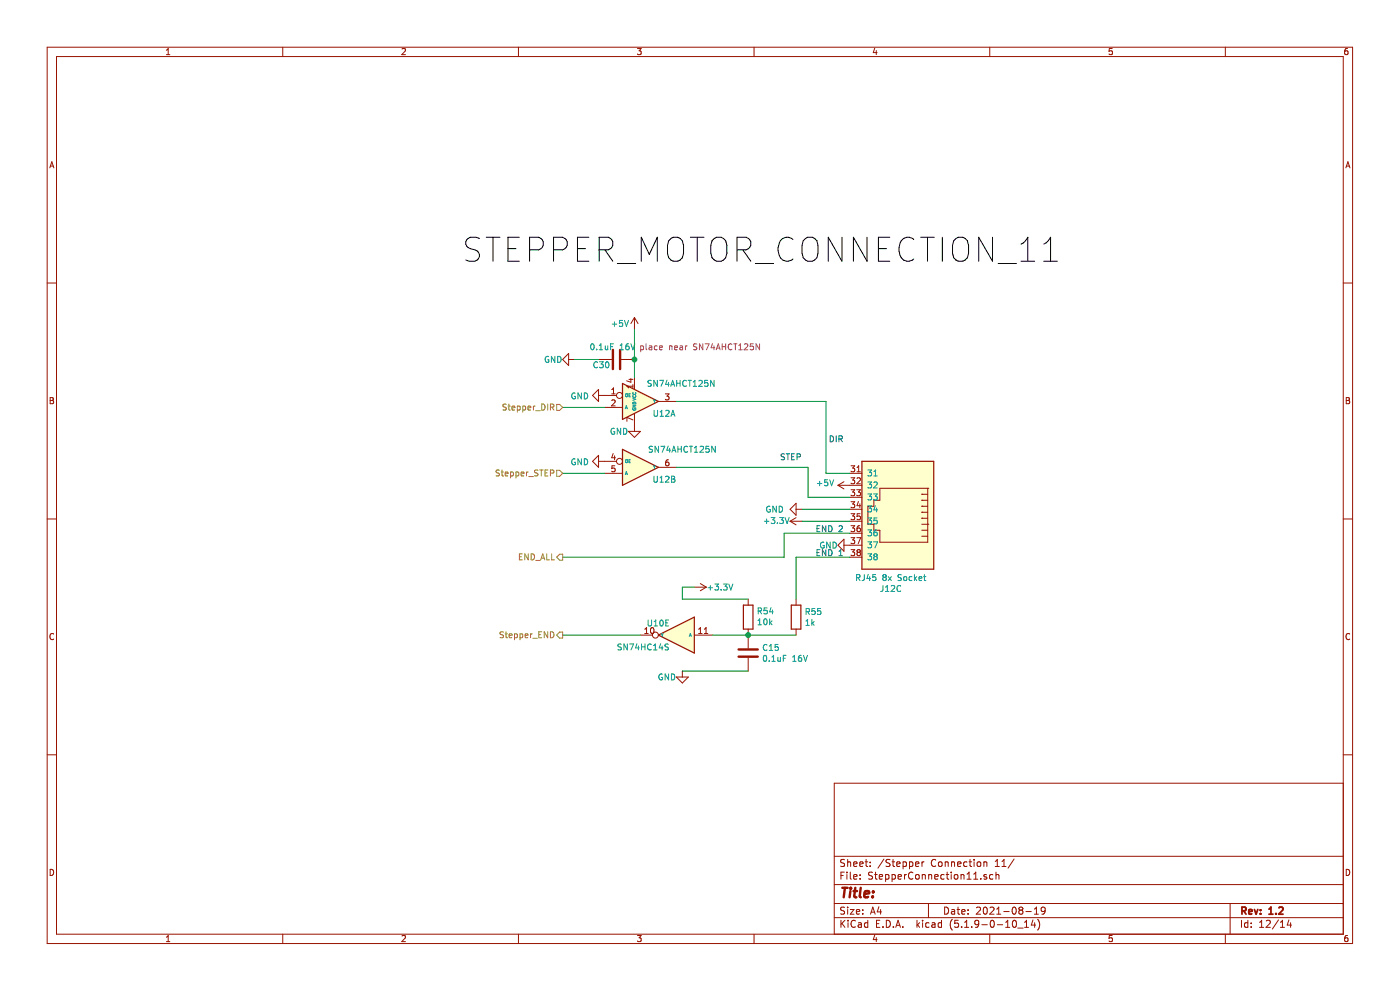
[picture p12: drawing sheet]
<svg xmlns="http://www.w3.org/2000/svg" width="420mm" height="297mm" viewBox="0 0 420 297" stroke-linecap="round" stroke-linejoin="round" font-family="sans-serif">
<path d="M0 0h419.9v296.9h-419.9z" fill-rule="evenodd" fill="#fff" stroke="#fff" stroke-width=".3"/>
<g fill="none" stroke="#981200" stroke-width=".3">
<path d="M14.1 14.1h391.7v268.7h-391.7zM17 17h386v263h-386zM49.9 16.4h1.1M49.9 15l.6-.5v1.9M84.8 14.1v2.9M120.6 14.7l.7-.2 .3 .5-1.1 1.4h1.1M155.5 14.1v2.9M191.2 14.5h1.1l-.6 .7 .6 .2v.8l-.3 .2-.8-.2M226.2 14.1v2.9M262.4 14.4l-.4 1.4h1.1M262.9 15.2v1.2M296.9 14.1v2.9"/>
<path d="M333.7 14.5h-.9l-.1 .9 .9-.1 .1 .9-.3 .2-.7-.2M367.6 14.1v2.9M404.3 14.5l-.6 .1-.2 .4-.1 1 .3 .4 .6-.2v-.9l-.6-.1-.3 .4M14.9 50.3l.7-1.8 .6 1.8M15.1 49.8h.9M403.8 50.3l.6-1.8 .6 1.8M403.9 49.8h.9M14.1 84.8h2.9M190.3 95.2l-1 1.8M190.3 95.2v3.6M190.3 95.2l1.1 1.8M403 84.8h2.8"/>
<path d="M15 119.2h.7l.3 .3-.3 .5 .4 .4-.3 .6h-.8zM170.6 107.7h1.8M170.6 105.9v3.6l-1.8-1.8zM177.8 118.5l1.8-1.8v3.6zM179.6 107.7h3.9M179.6 118.5h5.4M183.5 118h1.1M183.5 116.8l.6-.6v1.8M186.4 107.7h3.9M188.7 113.7h1.2M189.3 113.4v1.2l-1.3-.5M189.9 115.2v1.1"/>
<path d="M189.9 115.7h-1.8l.5 .6M190.3 113.1v3.6M199.6 118h1.1l-.6 .7 .5 .2 .1 .6-.3 .3-.8-.1M403.9 119.2h.6l.3 .3-.3 .5 .4 .4-.3 .6h-.7zM15 120h.7M179.6 138.3h5.4M179.6 136.5v3.6l-1.8-1.8zM181.4 122.1h5.3M183.5 120l.7-.2 .4 .5-1.2 1.3h1.2M183.9 135.9l-.4 1.3h1.1M184.4 136.6v1.2M184.4 139.6h-.8l-.1 .9 .7-.2 .4 .3v.5l-.4 .3-.7-.2"/>
<path d="M188.5 129.3h3.6l-1.8 1.8zM189.9 125.8l-1.8-.7v1.2M190.3 123.9v5.4M197.5 120.3h5.4M200.5 137.8h-.3a1.12 1.12 0 0 0-.2 1.8l.5-.1 .2-.7-.3-.3h-.4l-.3 .3M255.3 139.6h1.1l-.6 .7 .5 .2v.7l-.2 .2-.8-.2M403.9 120h.6M14.1 155.5h2.9M181.4 141.9h5.3M197.5 140.1h5.4M237 156.2h3.6M237 156.2l1.8 1.1"/>
<path d="M238.8 152.6h1.8M238.8 155.1l-1.8 1.1M238.8 150.8v3.6l-1.8-1.8zM251.4 145.4h7.2M251.4 145.4l1.8 1.1M253.2 144.4l-1.8 1M255 141.9h3.6M255 149h3.6M255 152.6h3.6M255 156.2h3.6M255 159.8h3.6M255.3 143.2h1.1l-.6 .7 .5 .1v.8l-.2 .2-.8-.2"/>
<path d="M255.3 146.8h1.1l-.6 .7 .5 .1v.8l-.2 .2-.8-.2M255.3 150.4h1.1l-.6 .6 .5 .2v.8l-.2 .2-.8-.2M255.3 154h1.1l-.6 .6 .5 .2v.8l-.2 .2-.8-.2M255.3 157.5h1.1l-.6 .7 .5 .2v.8l-.2 .1-.8-.1M257 146.8h1.1l-.6 .7 .5 .1 .1 .6-.3 .4-.8-.2M257.1 141.4h1M257.1 140.1l.5-.5v1.8M257.1 143.4l.7-.2 .3 .5-1.1 1.3h1.1M257.5 150.3l-.4 1.3h1.1M258 151v1.2M258 157.5l-.6 .2-.3 .6 .1 .9 .8 .1 .1-.3-.1-.7-.5-.1-.4 .4M258 154h-.8l-.1 .8 .7-.2 .3 .4v.4l-.3 .4-.7-.2"/>
<path d="M264 146.3h14.3v16.2h-14.3v-3.6h-1.8v-1.8h-1.8v-5.4h1.8v-1.8h1.8zM276.5 148.1h.1M276.5 149.9h.1M276.5 151.7h.1M276.5 153.5h.1M276.5 155.3h.1M276.5 158.9h1.8M276.5 148.1h1.8M276.5 149.9h1.8M276.5 151.7h1.8M276.5 153.5h1.8M276.5 155.3h1.8"/>
<path d="M276.5 157.1h1.8M278.3 157.1h.1M278.3 146.3h.1M403 155.5h2.8M208.3 176h3.6M210.1 174.9l1.8 1.1M211.9 176l-1.8 1M224.5 179.6v1.8M238.8 179.6v1.8M253.2 163.4h5.4M253.2 161.6v3.6l-1.8-1.8zM255 167h3.6"/>
<path d="M255.3 161.1h1.1l-.6 .7 .5 .2v.8l-.2 .1-.8-.1M255.3 164.7h1.1l-.6 .7 .5 .2v.7l-.2 .2-.8-.2M257 161.1h1.2l-.7 1.8M257.5 165.5l-.4-.3 .4-.5h.3l.3 .4-.3 .4M257.5 165.5l-.4 .3 .1 .5 .3 .2h.5l.1-.3v-.4l-.3-.3M257.5 165.5h.3M276.5 160.7h1.8M16.1 190a.82 .82 0 0 0-1.1 .8 .82 .82 0 0 0 1.1 .7M192.1 190.3h3.6M193.4 189.9h1.1M193.4 188.6l.6-.5v1.8M195.3 188.3l.3-.2a.95 .95 0 0 1 .6 .9 .95 .95 0 0 1-.6 .9l-.5-.7z"/>
<path d="M208.3 190.3h5.4M209.6 189.9h1M209.6 188.6l.5-.5v1.8M211.3 189.9h1.1M211.3 188.6l.5-.5v1.8M224.5 188.5v5.8M224.5 197.2v3.9M238.8 188.5v1.8M404.9 190a.82 .82 0 0 0-1.1 .8 .82 .82 0 0 0 1.1 .7M202.9 202.9h3.6l-1.8 1.8zM204.7 201.1v1.8M14.1 226.2h2.9"/>
<path d="M403 234.7h-152.7v45.3M403 226.2h2.8M250.3 256.6h152.7M253.4 257.7l-.8-.1-.4 .4 .2 .5 .9 .4v.6l-.3 .2-.8-.1M254.3 257.6v2.1M254.3 258.5l.3-.2 .5 .1 .1 1.3M256.1 259l1-.2-.1-.4-.6-.1-.3 .3 .1 1h.8M257.9 259l1-.2-.1-.4-.6-.1-.3 .3 .1 1h.8M259.5 258.3h.8M259.8 257.6v1.8l.5 .3M261 259.5v.2M261 258.4v.2"/>
<path d="M265.2 257.5l-1.8 2.7M267 257.7l-.8-.1-.4 .4 .1 .4 1 .5v.6l-.3 .2-.8-.1M267.6 258.3h.8M267.9 257.6v1.8l.5 .3M269 259l1-.2-.1-.4-.6-.1-.3 .3 .1 1h.8M270.9 258.4l.6-.1 .4 .4v.8l-.4 .2-.6-.1M270.9 258.3v2.1M272.9 258.4l.6-.1 .4 .4-.1 .8-.3 .2-.6-.1M272.9 258.3v2.1M274.7 259l1-.2-.1-.4-.6-.1-.3 .3 .1 1h.8M276.6 258.3v1.4M277.2 258.3l-.6 .4"/>
<path d="M280.7 257.8a1 1 0 0 0-1.4 .7 1 1 0 0 0 1 1.2l.4-.2M281.6 258.5l.4-.2 .5 .2 .1 .8-.1 .3-.5 .1-.4-.2zM283.6 258.5l.3-.2 .5 .1 .1 1.3M283.6 258.3v1.4M285.5 258.5l.3-.2 .5 .1 .1 1.3M285.5 258.3v1.4M287.3 259l1-.2-.1-.4-.6-.1-.3 .3 .1 1h.8M290.1 258.4l-.6-.1-.4 .4 .1 .8 .3 .2 .6-.1M290.7 258.3h.8M291 257.6v1.8l.5 .3M292.2 257.6v.2M292.2 258.3v1.4"/>
<path d="M293.2 258.5l.4-.2 .6 .2v1l-.4 .2-.6-.2zM295.2 258.5l.3-.2 .5 .1 .1 1.3M295.2 258.3v1.4M298.6 259.7h1.2M298.6 258.2l.6-.6v2.1M300.6 259.7h1.2M300.6 258.2l.6-.6v2.1M304.2 257.5l-1.8 2.7M15 260.5a.93 .93 0 0 1 1.1 1 .93 .93 0 0 1-1.1 .9zM84.8 280v2.8M155.5 280v2.8M226.2 280v2.8"/>
<path d="M250.3 275h152.7M250.3 270.8h152.7M250.3 265.1h152.7M252.3 262.4h.7M252.3 275.8v2.1M252.6 276.7l.9 1.2M253.3 261.4h-1v2.1M253.4 272l-.8-.1-.4 .4 .2 .5 .9 .4v.6l-.3 .2-.8-.1M253.5 275.8l-1.2 1.2M254.1 261.4v.2M254.1 262.1v1.4M254.3 271.9v.2"/>
<path d="M254.3 272.6v1.4M254.4 275.8v.2M254.4 276.5v1.4M255.1 272.6h1.1l-1.1 1.4h1.1M255.1 261.4v1.8l.3 .3M256.1 262.8l1-.2-.1-.4-.6-.1-.3 .3 .1 1h.8M256.6 276a.84 .84 0 0 0-1.1 0 .84 .84 0 0 0-.2 1 .8 .8 0 0 0 .4 .8 .8 .8 0 0 0 .9-.1M256.9 273.3l1-.2-.1-.4-.6-.1-.3 .3 .1 1h.8M257.5 276.6h.8l.1 1.3M258 263.3v.2M258 262.2v.2M258.4 277l-.7 .1-.3 .3 .3 .5 .7-.1"/>
<path d="M258.8 273.8v.2M258.8 272.7v.2M260.3 276.6l-.6-.1-.4 .4 .1 .8 .3 .2 .6-.1M260.3 275.8v2.1M261.2 274l.6-2.1 .8 2.1M261.3 273.4h1.1M261.8 261.5l-.9-.1-.4 .4 .2 .4 1 .5v.6l-.4 .2-.8-.1M262.4 262.1h.8M262.7 261.4v1.8l.5 .3M263 276.8h.7M263.7 271.8l-.5 1.5h1.3M263.8 262.8l1-.2-.1-.4-.6-.1-.3 .3 .1 1h.8"/>
<path d="M264 275.8h-1v2.1h1M264.2 272.6v1.4M264.9 277.7v.2M265.7 262.2l.6-.1 .4 .4-.1 .8-.3 .2-.6-.1M265.7 262.1v2.1M265.9 275.8a1.07 1.07 0 0 1 1.2 1.1 1.07 1.07 0 0 1-1.2 1zM267.6 262.2l.6-.1 .4 .4-.1 .8-.3 .2-.6-.1M267.6 262.1v2.1M268 277.7v.2M268.7 277.9l.7-2.1 .7 2.1M268.9 277.3h1M269.4 262.8l1-.2-.1-.4-.6-.1-.3 .3 .1 1h.8"/>
<path d="M270.9 277.7v.2M271.4 262.1v1.4M271.9 262.1l-.5 .4M273.9 261.6a1 1 0 0 0-1.4 .7 1 1 0 0 0 1 1.2l.4-.2M274.8 262.3l.3-.2 .6 .2 .1 .8-.2 .3-.5 .1-.3-.2zM275.1 275.8v2.1M275.3 277.1l.6 .8M275.9 276.5l-.8 .8M276.7 262.3l.3-.2 .5 .1 .1 1.3M276.7 262.1v1.4M276.8 275.8v.2M276.8 276.5v1.4"/>
<path d="M278.5 270.8v4.2M278.6 262.3l.3-.2 .5 .1 .1 1.3M278.6 262.1v1.4M278.7 276.6l-.6-.1-.4 .4 .1 .8 .3 .2 .6-.1M279.6 276.6h.8l.1 1.3M280.4 262.8l1-.2-.1-.4-.6-.1-.3 .3 .1 1h.8M280.5 277l-1 .4 .3 .5 .7-.1M282.5 276.6l-.7-.1-.4 .4 .1 .8 .3 .2 .7-.1M282.5 275.8v2.1M283.2 262.2l-.6-.1-.4 .4 .1 .8 .3 .2 .6-.1M283.4 271.9a1.07 1.07 0 0 1 1.2 1 1.07 1.07 0 0 1-1.2 1.1zM283.9 262.1h.7"/>
<path d="M284.1 261.4v1.8l.5 .3M285.4 261.4v.2M285.4 262.1v1.4M285.5 272.7h.8l.1 1.3M285.7 275.5a2.42 2.42 0 0 0 0 3.3M286.4 262.3l.3-.2 .6 .2 .1 .8-.2 .3-.5 .1-.3-.2zM286.4 273.1l-.7 .1-.3 .3 .3 .5 .7-.1M287.1 272.6h.8M287.4 271.9v1.8l.5 .3M287.5 275.8h-1l-.1 1 1-.1 .2 .3-.1 .7-.3 .2-.8-.2M288.3 262.3l.3-.2 .5 .1 .1 1.3M288.3 262.1v1.4"/>
<path d="M288.5 277.7v.2M288.5 273.3l1-.2-.1-.4-.6-.1-.3 .3 .1 1h.8M289.4 277.9h1.2M289.4 276.4l.6-.6v2.1M290.1 263.5h1.2M290.1 262l.6-.6v2.1M290.4 273.8v.2M290.4 272.7v.2M291.5 277.7v.2M292.1 263.5h1.2M292.1 262l.6-.6v2.1M292.9 272.1l.9-.2 .4 .6-1.3 1.5h1.3"/>
<path d="M293.6 276.7l-.4 .4-.6-.1-.2-.3 .2-.8 .6-.1 .4 .4v1.2l-.6 .5h-.4M294.2 263.3v.2M294.6 277.1h1.6M295.2 272.1l.5-.2a1.21 1.21 0 0 1-.2 2.1l-.3-.2-.2-.6zM296 262.2l-.5-.1-.3 .3v.3l.8 .2v.5h-.8M296.9 280v2.8M297 272.1l.8-.2 .4 .6-1.3 1.5h1.3M297.4 275.9l.2-.1a1.13 1.13 0 0 1 .7 1.1 1.13 1.13 0 0 1-.7 1 1.41 1.41 0 0 1-.2-2zM297.9 262.2l-.6-.1-.4 .4 .1 .8 .3 .2 .6-.1M298.8 262.3l.3-.2 .5 .1 .1 1.3M298.8 261.4v2.1M299 274h1.2"/>
<path d="M299 272.5l.6-.6v2.1M299.2 277.1h1.6M301.1 273.2h1.6M301.7 276.4l.6-.6v2.1M301.7 277.9h1.2M303.9 276l.3-.2a1.13 1.13 0 0 1 .8 1.1 1.13 1.13 0 0 1-.8 1l-.5-.8zM304 272l.1-.1a1.13 1.13 0 0 1 .8 1 1.13 1.13 0 0 1-.8 1.1 1.37 1.37 0 0 1-.1-2zM305.3 278.1h1.6M306.1 272.8l-.4-.4 .4-.5 .6 .1 .2 .3-.4 .5M306.1 272.8l-.4 .4 .1 .6 .3 .2h.4l.4-.4v-.4l-.4-.4M306.1 272.8h.4M307.4 277.9h1.2"/>
<path d="M307.4 276.4l.6-.6v2.1M307.8 273.2h1.6M309.9 275.7l-.5 1.5h1.3M310.3 274h1.2M310.3 272.5l.6-.6v2.1M310.4 276.5v1.4M311.3 275.5a2.42 2.42 0 0 1 0 3.3M313.6 272.8l-.5 .4h-.4l-.4-.4 .2-.8 .6-.1 .3 .2a1.6 1.6 0 0 1-.3 1.8l-.6 .1M367.6 280v2.8M369 270.8v9.2M372.5 275.8v2.1M374.4 276.6l-.7-.1-.4 .4 .2 .9h.9"/>
<path d="M374.4 275.8v2.1M375.4 277.7v.2M375.4 276.6v.2M377.9 277.9h1.2M377.9 276.4l.6-.6v2.1M379.9 276l.8-.2 .4 .6-1.3 1.5h1.3M383.5 275.7l-1.8 2.7M384.1 277.9h1.2M384.1 276.4l.6-.6v2.1M386.7 275.7l-.5 1.5h1.3M387.2 276.5v1.4M403.9 260.5a.93 .93 0 0 1 1 1 .93 .93 0 0 1-1 .9z"/>
<path d="M49.9 280.9l.6-.5v1.8M49.9 282.2h1.1M120.6 280.5l.7-.1 .3 .5-1.1 1.3h1.1M191.2 280.4h1.1l-.6 .7 .6 .1v.8l-.3 .2-.8-.2M262.4 280.3l-.4 1.3h1.1M262.9 281v1.2M333.7 280.4h-.9l-.1 .8 .9-.1 .1 .9-.3 .2-.7-.2M404.3 280.4h-.6l-.2 .4-.1 1 .3 .4 .6-.2v-.9h-.6l-.3 .3"/>
<circle cx="185.8" cy="118.5" r=".9"/>
<circle cx="185.8" cy="138.3" r=".9"/>
<circle cx="196.6" cy="190.3" r=".9"/>
</g>
<path d="M372.6 273l1-.1 .2-.3-.1-.5-.3-.2h-.8v2.1M373.1 273l.7 1M374.6 273.3l1-.2-.1-.4-.6-.1-.3 .3 .1 1h.8M376.3 272.6l.5 1.4 .5-1.4M378.2 273.8v.2M378.2 272.7v.2M380.7 274h1.2M380.7 272.5l.6-.6v2.1M382.8 273.8v.2M383.7 272.1l.8-.2 .4 .6-1.3 1.5h1.3" fill="none" stroke="#981200" stroke-width=".54"/>
<g fill="none" stroke="#981200" stroke-width=".72">
<path d="M183.9 104.9v5.7M186 104.9v5.7M221.6 196.8h5.7M221.6 194.6h5.7M252.7 266.1h1.6M253.5 266.1l-.4 2.8M255.1 267l-.2 1.9M255.2 266.1v.3M255.2 266.1l.2 .1-.2 .2M256.1 267h1M256.6 266.1l-.3 2.4 .1 .3 .5 .1M258.2 266.1l-.3 2.4 .3 .4"/>
<path d="M259.3 268l1.4-.3v-.5h-1.1l-.3 1.3 .3 .4 .8-.1M261.8 268.7v.2M262 267.2l.1 .1-.2 .1M262 267.2l-.1 .2"/>
</g>
<g fill="#fffecd" stroke="#fffecd" stroke-width=".36">
<path d="M186.7 134.7l10.8 5.4-10.8 5.3z"/>
<path d="M197.5 190.3l10.8-5.3v10.7z"/>
<path d="M186.7 114.9l10.8 5.4-10.8 5.4z"/>
<path d="M258.6 138.3h21.5v32.3h-21.5z" fill-rule="evenodd"/>
</g>
<path d="M186.7 114.9l10.8 5.4-10.8 5.4zM186.7 134.7l10.8 5.4-10.8 5.3zM258.6 138.3h21.5v32.3h-21.5zM197.5 190.3l10.8-5.3v10.7zM223 181.4h2.9v7.1h-2.9zM237.4 181.4h2.9v7.1h-2.9z" fill="none" stroke="#981200" stroke-width=".36"/>
<g fill="none" stroke="#009596" stroke-width=".3">
<path d="M183.7 97.1h1.3M184.3 96.5v1.3M186.7 96h-.8l-.1 .9 .3-.2 .6 .1v.8l-.2 .2-.7-.2M187.4 96l.5 1.8 .6-1.8M164.6 106.9a.83 .83 0 0 0-1.1 .8 .83 .83 0 0 0 1.1 .8l.1-.7h-.4M166.5 106.8v1.8l-1.1-1.8v1.8M167.3 106.8a.9 .9 0 0 1 1 .9 .9 .9 0 0 1-1 .9zM172.5 117.9a.83 .83 0 0 0-1 .8 .83 .83 0 0 0 1 .8l.1-.7h-.3M174.4 117.8v1.8l-1-1.8v1.8M175.3 117.8a.9 .9 0 0 1 1 .9 .9 .9 0 0 1-1 .9zM177.4 103.2l.2-.2a.95 .95 0 0 1 .7 .9 .95 .95 0 0 1-.7 .9l-.4-.7zM179 104.6v.2"/>
<path d="M179.2 108.6a.79 .79 0 0 0-1.1 .7 .79 .79 0 0 0 1.1 .7M179.8 104.8h1M179.8 103.5l.5-.5v1.8M179.9 108.4h1.1l-.6 .7 .5 .2v.7l-.3 .2-.7-.2M181.6 103.6v1.2l.7-.2M181.8 108.6l.3-.2a.95 .95 0 0 1 .6 .9 .95 .95 0 0 1-.6 .9l-.5-.7zM182.3 103.6v1.2M183.2 103.9h.6M184.1 103h-.9v1.8M186 104.8h1M186 103.5l.5-.5v1.8M187.7 118.1h.6l-.2 .8-.4-.1z"/>
<path d="M188.6 103l-.6 .2-.3 .6 .2 1h.7l.2-.3-.2-.7-.5-.1-.4 .4M188.7 118.4h.3M189.1 118h-.4v.9h.4M189.3 103l.6 1.8 .5-1.8M189.8 119.4l.9 .3-.9 .3M189.9 118.5v.1M189.9 117.6v.1M190.6 117.6a.41 .41 0 0 1-.3 .6 .41 .41 0 0 1-.4-.5M190.6 118.5a.41 .41 0 0 1-.3 .6 .41 .41 0 0 1-.4-.5M195.4 114.1l-.7-.1-.2 .2v.6l.7 .2 .2 .5-.4 .3-.6-.1M196 119.8l.3 .5M196.6 119.8l-.3 .5"/>
<path d="M197.2 114v1.8l-1-1.8v1.8M197.9 114h1.2l-.8 1.8M200.1 113.9l-.4 1.3h1.1M200.5 114.6v1.2M201.2 115.8l.6-1.8 .6 1.8M201.4 115.3h.8M203 114v1.8M203 114.8h1M204 114v1.8M205.9 114.2a.79 .79 0 0 0-1 .1 .79 .79 0 0 0 0 1.1l.5 .4 .5-.2M206.4 114h1M206.9 114v1.8"/>
<path d="M208 115.8h1M208 114.5l.5-.5v1.8M209.7 114.2l.6-.2 .4 .5-1.1 1.3h1.1M212.3 114h-.8l-.1 .8 .7-.1 .3 .3v.5l-.3 .3-.7-.2M214.2 114v1.8l-1-1.8v1.8M172.5 137.6a.83 .83 0 0 0-1 .8 .83 .83 0 0 0 1 .8l.1-.6h-.3M174.4 137.5v1.8l-1-1.8v1.8M175.3 137.5a.9 .9 0 0 1 1 .9 .9 .9 0 0 1-1 .9zM184.3 128.5a.83 .83 0 0 0-1 .8 .83 .83 0 0 0 1 .8l.1-.7h-.3M186.2 128.4v1.7l-1-1.7v1.7M187.1 128.4a.9 .9 0 0 1 1 .8 .9 .9 0 0 1-1 .9zM187.6 122.5l.3-.9 .3 .9"/>
<path d="M187.7 122.2h.4M187.7 137.9h.6l-.2 .7-.4-.1zM188.7 138.2h.3M189.1 137.8h-.4v.9h.4M189.8 121.5h.9l-.9 .5h.9M189.9 122.4a.41 .41 0 0 0 .4 .5 .41 .41 0 0 0 .3-.5h-.3v.1M189.9 120.6a.48 .48 0 0 1 .6-.1 .48 .48 0 0 1 .2 .5h-.9zM195.8 133.8l-.7-.1-.3 .2 .1 .6 .7 .3 .2 .4-.4 .3h-.7M196 139.6l.3 .4M196.2 123v1.4l.4 .4 .5-.1 .2-.3v-1.4M196.3 120.3v.4M196.6 139.6l-.3 .4"/>
<path d="M197.6 133.7v1.8l-1.1-1.8v1.8M198 123.5l.5-.5v1.8M198 124.8h1.1M198.2 133.7h1.2l-.7 1.8M199.7 123.1l.7-.1 .4 .5-1.2 1.3h1.2M200.5 133.7l-.5 1.2h1.1M200.9 134.3v1.2M201.3 124.8l.6-1.8 .6 1.8M201.4 124.3h.9M201.6 135.5l.6-1.8 .6 1.8M201.7 135h.9M203.4 133.7v1.8"/>
<path d="M203.4 134.6h1M204.4 133.7v1.8M206.3 133.9a.79 .79 0 0 0-1.1 .1 .79 .79 0 0 0 0 1.1l.5 .4 .6-.1M206.8 133.7h1M207.3 133.7v1.8M208.3 135.5h1M208.3 134.2l.5-.5v1.8M210 133.9l.7-.2 .4 .5-1.2 1.3h1.2M212.7 133.7h-.9l-.1 .9 .7-.2 .4 .4v.4l-.4 .3-.7-.1M214.6 133.7v1.8l-1.1-1.8v1.8M187.6 142.3l.3-.9 .3 .9M187.7 142h.4"/>
<path d="M196.2 142.7v1.5l.3 .3h.4l.3-.3v-1.5M196.3 140v.5M198 144.5h1M198 143.2l.5-.5v1.8M199.7 142.9l.7-.2 .3 .5-1.1 1.3h1.1M201.5 142.7l.8 .2 .1 .3-.3 .4 .4 .3-.2 .5-.8 .1zM201.5 143.6h.6M229.3 156.2h1.4M230 155.5v1.4M231 151.8a.83 .83 0 0 0-1 .8 .83 .83 0 0 0 1 .8l.1-.7h-.4M231.3 155.1h1.2l-.6 .7 .5 .2 .1 .6-.4 .3-.8-.2M232.9 151.7v1.8l-1-1.8v1.8"/>
<path d="M233.2 156.7v.2M233.8 151.7a.9 .9 0 0 1 1 .9 .9 .9 0 0 1-1 .9zM233.9 155.1h1.1l-.6 .7 .5 .2v.7l-.2 .2-.8-.2M235.5 155.1l.6 1.8 .6-1.8M245.2 144.9h1.4M245.9 144.2v1.4M248.3 143.8h-.9v.9l.2-.2 .6 .1 .1 .8-.3 .2-.6-.2M248.9 143.8l.6 1.8 .6-1.8M260.4 140.8h1.1l-.6 .7 .5 .2 .1 .6-.4 .3-.7-.1M260.4 144.4h1.1l-.6 .7 .5 .2 .1 .6-.4 .3-.7-.1M260.4 148h1.1l-.6 .7 .5 .2 .1 .6-.4 .3-.7-.2M260.4 151.6h1.1l-.6 .7 .5 .2 .1 .6-.4 .3-.7-.2"/>
<path d="M260.4 155.2h1.1l-.6 .7 .5 .2 .1 .6-.4 .3-.7-.2M260.4 158.8h1.1l-.6 .7 .5 .2 .1 .6-.4 .3-.7-.2M262.1 148h1.1l-.6 .7 .5 .2v.7l-.3 .2-.7-.2M262.2 142.6h1M262.2 141.4l.5-.6v1.8M262.2 144.6l.6-.2 .4 .5-1.1 1.3h1.1M262.6 151.6l-.4 1.2h1.1M263 158.8h-.3l-.5 .4v1.1l.3 .3 .6-.2 .1-.6-.4-.3h-.3l-.3 .3M263 152.2v1.2M263.1 155.2h-.9v.9l.2-.2 .7 .2v.7l-.3 .2-.6-.2M212.4 176.2h1.4M213.1 175.5v1.3"/>
<path d="M214.5 175h1.1l-.6 .7 .5 .2 .1 .6-.4 .3-.7-.1M216.3 176.7v.1M217 175h1.1l-.6 .7 .6 .2v.8l-.3 .1-.8-.1M218.6 175l.6 1.8 .7-1.8M247.2 162.6a.83 .83 0 0 0-1.1 .8 .83 .83 0 0 0 1.1 .8l.1-.7h-.4M249.1 162.5v1.8l-1.1-1.8v1.8M249.9 162.5a.9 .9 0 0 1 1 .9 .9 .9 0 0 1-1 .9zM257 173.1h.9v-.7l-.9-.2v1.8M257.4 173.1l.6 .9M259.3 172.2l-.1 1.5-.6 .3M260.4 162.4h1.1l-.6 .7 .5 .2 .1 .6-.4 .3-.7-.2M260.4 166h1.1l-.6 .7 .5 .2 .1 .6-.4 .3-.7-.2"/>
<path d="M260.5 172.1l-.4 1.3h1.1M260.9 172.8v1.2M262.1 162.4h1.2l-.8 1.8M262.5 166.8l-.3-.4 .3-.4 .6 .2v.4l-.3 .2M262.5 166.8l-.3 .3v.4l.3 .3h.3l.4-.3-.1-.6-.3-.1M262.5 166.8h.3M262.7 172.2h-.8l-.1 .9 .6-.2 .4 .3v.5l-.4 .3-.6-.2M264.9 175.5l-.1 1.5-.6 .3M265.2 173l-.3 .3v.4l.3 .3 .5-.1 .2-.2-.1-.6-.3-.1M265.2 173l-.3-.4 .3-.4 .6 .2v.4l-.3 .2M265.2 173h.3M265.6 177.3h1.1"/>
<path d="M265.6 176l.6-.5v1.8M266.5 172.8l.9 1.2M267.4 175.6l.7-.1 .3 .5-1.1 1.3h1.1M267.4 172.8l-.9 1.2M270.2 175.6a.79 .79 0 0 0-1 .2 .79 .79 0 0 0 0 1l.5 .5 .5-.2M270.4 172.3l-.7-.1-.2 .2v.5l.7 .3 .2 .5-.3 .3-.7-.1M271.2 172.9l.5-.1 .3 .3-.1 .8-.7-.1zM273.6 172.9l-.6-.1-.3 .3 .2 .8h.7M274.3 172.2v1.8M274.5 173.3l.5 .7M275 172.8l-.7 .7M275.7 173.4l.9-.2-.1-.3-.5-.1-.3 .3 .1 .8h.7"/>
<path d="M277.1 172.8h.6M277.3 172.2v1.5l.4 .3M186.4 193.1l-.7-.1-.2 .2v.5l.7 .3 .2 .5-.3 .3-.7-.1M188.2 193v1.8l-1-1.8v1.8M188.9 193h1.2l-.8 1.8M191.1 192.9l-.4 1.3h1.1M191.5 193.6v1.2M192.5 193v1.8M192.5 193.9h1M193.5 193v1.8M194.4 185.8v1.5l.4 .3 .5-.1 .2-.2v-1.5M195.4 193.2a.79 .79 0 0 0-1.2 .7 .79 .79 0 0 0 1.2 .7"/>
<path d="M196 194.8h1.1M196 193.5l.6-.5v1.8M196.2 187.6h1.1M196.2 186.3l.5-.5v1.8M198.1 186l.3-.2a.97 .97 0 0 1 .6 .9 .97 .97 0 0 1-.6 .9l-.4-.7zM198.2 192.9l-.4 1.3h1.1M198.4 189.8l.3 .5M198.6 193.6v1.2M198.7 190.3v.4M199 189.8l-.3 .5M199.7 186.7h.6M200.5 193.1l-.7-.1-.2 .2v.6l.8 .3 .1 .4-.3 .3-.7-.1"/>
<path d="M200.6 185.8h-.9v1.8h.9M206.8 190.7l.3-.9 .3 .9M206.9 190.5h.4M227.4 187.2h1M227.4 186l.5-.5v1.7M227.5 183.1l.8-.1 .1-.6-.9-.2v1.8M227.9 183.1l.6 .9M229.2 196.6l.2-.2a.95 .95 0 0 1 .6 .9 .95 .95 0 0 1-.6 .9l-.4-.7zM229.3 185.6l.3-.1a.97 .97 0 0 1 .6 .9 .97 .97 0 0 1-.6 .8l-.5-.6zM230.1 193.3a.79 .79 0 0 0-1.1 .7 .79 .79 0 0 0 1.1 .8M230.1 182.2h-.8l-.1 .8 .2-.1 .7 .1v.8l-.3 .2-.6-.2M230.8 194.9h1"/>
<path d="M230.8 193.6l.5-.5v1.8M230.8 198v.2M230.9 185.5v1.7M231.1 186.6l.5 .6M231.3 182.1l-.4 1.3h1.1M231.6 198.2h1M231.6 196.9l.5-.5v1.8M231.6 186.1l-.7 .6M231.7 182.8v1.2M233.4 197v1.1l.7-.1M233.4 193.1h-.8l-.1 .9 .7-.2 .3 .4v.4l-.3 .3-.7-.1M234.1 197v1.2"/>
<path d="M235 197.3h.6M235.8 196.4h-.8v1.8M237.8 198.2h1M237.8 196.9l.5-.5v1.8M240.4 196.4h-.4a1.12 1.12 0 0 0-.1 1.8l.5-.1 .1-.7-.3-.3h-.3l-.4 .3M241 196.4l.7 1.8 .5-1.8M241.8 187.4h1M241.8 186.1l.5-.5v1.8M241.8 183.3l.9-.1 .1-.7-1-.1v1.8M242.3 183.3l.5 .9M243.6 185.6v1.8M243.7 186.7l.5 .7"/>
<path d="M244.2 186.2l-.6 .7M244.5 182.4h-.9l-.1 .8 .3-.2 .7 .2v.8l-.3 .2-.7-.2M246.2 182.4h-.9l-.1 .8 .7-.2 .4 .4v.4l-.4 .4-.7-.2M198.7 202.1a.83 .83 0 0 0-1 .8 .83 .83 0 0 0 1 .8l.1-.7h-.4M200.6 202v1.8l-1.1-1.8v1.8M201.4 202a.9 .9 0 0 1 1 .9 .9 .9 0 0 1-1 .9z"/>
</g>
<g fill="none" stroke="#982296" stroke-width=".3">
<path d="M192.2 103.6v1.8M192.2 103.7l.5-.1 .4 .4-.2 .8h-.7M193.8 103v1.6l.3 .2M194.8 103.7h.7v1.1M195.5 104.1l-.8 .3 .2 .4h.6M197.2 103.7l-.5-.1-.4 .4 .2 .8h.7M197.8 104.2l.9-.1-.1-.4-.5-.1-.3 .3 .2 .9h.6M200.9 103.8l.6-.1 .1 1.1M200.9 103.6v1.2M202.4 104.2l.8-.1v-.4l-.5-.1-.3 .3 .1 .9h.7M204 103.7h.7l.1 1.1M204.8 104.1l-.9 .3 .3 .4h.6"/>
<path d="M205.6 103.6v1.2M206.1 103.6l-.5 .4M209 103.1l-.6-.1-.3 .2 .1 .6 .8 .3v.4l-.3 .3h-.7M210.8 103v1.8l-1-1.8v1.8M211.5 103h1.2l-.7 1.8M213.8 103l-.5 1.2h1.1M214.2 103.6v1.2M214.9 104.8l.6-1.8 .6 1.8M215 104.3h.9M216.7 103v1.8M216.7 103.9h1M217.7 103v1.8"/>
<path d="M219.6 103.2a.79 .79 0 0 0-1.2 .7 .79 .79 0 0 0 1.2 .7M220.1 103h1M220.6 103v1.8M221.6 104.8h1.1M221.6 103.5l.5-.5v1.8M223.3 103.2l.7-.2 .3 .5-1.1 1.3h1.1M226 103h-.9l-.1 .9 .3-.2 .7 .2v.7l-.3 .2-.7-.2M227.9 103v1.8l-1.1-1.8v1.8"/>
</g>
<g fill="none" stroke="#009300" stroke-width=".3">
<path d="M190.3 98.8v14.3M172.4 107.7h7.2M168.8 122.1h12.6M202.9 120.3h44.9v21.6h7.2M168.8 141.9h12.6M202.9 140.1h39.5v8.9h12.6M240.6 152.6h14.4M240.6 156.2h14.4M255 159.8h-19.8v7.2h-66.4M208.3 176h-3.6v3.6h19.8M255 167h-16.2v12.6M168.8 190.3h23.3"/>
<path d="M213.7 190.3h25.1M204.7 201.1h19.8"/>
</g>
<g fill="none" stroke="#969400" stroke-width=".3">
<path d="M151.9 121.2l-.7-.1-.3 .2v.5l.8 .3 .2 .5-.3 .3-.7-.1M152.4 121.7h.7M152.7 121.1v1.5l.4 .3M153.6 122.3l.9-.2-.1-.3-.6-.1-.2 .3 .1 .8h.7M155.2 121.7v1.8M155.2 121.8l.6-.1 .3 .3-.2 .8h-.7M156.8 121.7v1.8M156.8 121.8l.6-.1 .3 .3-.2 .8h-.7M158.4 122.3l.8-.2v-.3l-.6-.1-.2 .3 .1 .8h.7M160 121.7v1.2M160.5 121.7l-.5 .3M160.7 123.1h1.4"/>
<path d="M162.5 121.1a.9 .9 0 0 1 1 .9 .9 .9 0 0 1-1 .9zM164.3 121.1v1.8M165.1 122l1-.1v-.6l-1-.2v1.8M165.6 122l.6 .9M167 121.2h.9l.9 .9-.9 .9h-.9zM149.8 141l-.7-.2-.2 .2 .1 .6 .8 .4v.3l-.3 .3h-.7M150.4 141.5h.6M150.6 140.8v1.6l.4 .2M151.6 142l.8-.1-.1-.4h-.5l-.2 .2v.9h.7M153.2 141.5h.5l.3 .3-.2 .8h-.6M153.2 141.5v1.8M154.8 141.5h.5l.3 .3-.1 .8h-.7"/>
<path d="M154.8 141.5v1.8M156.3 142l.9-.1-.1-.4h-.5l-.3 .2 .1 .9h.7M157.9 141.5v1.1M158.5 141.5l-.6 .3M158.6 142.8h1.4M161.4 141l-.7-.2-.3 .2v.5l.8 .4 .2 .4-.4 .3h-.6M161.9 140.8h1M162.4 140.8v1.8M163.5 141.7h.6M164.4 140.8h-.9v1.8h.9M165.1 141.8l1-.2v-.6l-1-.2v1.8M167 141h.9l.9 .9-.9 .9h-.9z"/>
<path d="M155.8 166.9h.6M156.7 166h-.9v1.8h.9M158.5 166v1.8l-1.1-1.8v1.8M159.3 166a.9 .9 0 0 1 1.1 .9 .9 .9 0 0 1-1.1 .9zM160.7 168h1.4M162.2 167.8l.6-1.8 .6 1.8M162.4 167.3h.9M164 166v1.8h.9M165.5 166v1.8h.8M167.9 166.1h.9v1.8h-.9l-.9-.9zM151 189.4l-.6-.1-.3 .2v.5l.8 .4 .1 .4-.3 .3h-.7M151.6 189.9h.6"/>
<path d="M151.8 189.3v1.6l.4 .2M152.7 190.5l.9-.1-.1-.4-.5-.1-.3 .3 .1 .9h.7M154.4 190l.5-.1 .3 .4-.2 .8h-.6M154.4 189.9v1.8M156 190l.5-.1 .3 .4-.1 .8h-.7M156 189.9v1.8M157.5 190.5l.9-.1-.1-.4-.5-.1-.3 .3 .1 .9h.7M159.2 189.9v1.2M159.7 189.9l-.5 .4M159.8 191.3h1.4M161.6 190.2h.6M162.5 189.3h-.9v1.8h.9"/>
<path d="M164.3 189.3v1.8l-1-1.8v1.8M165.1 189.3a.91 .91 0 0 1 1.1 .9 .91 .91 0 0 1-1.1 .9zM167 190.3l.9-.9h.9v1.8h-.9z"/>
</g>
<g fill="none" stroke="#000" stroke-width=".3">
<path d="M143.8 71.5l-1-.4h-1.7a1.74 1.74 0 0 0-1.4 1.7 1.74 1.74 0 0 0 1.4 1.7 2.6 2.6 0 0 1 2.7 1.7 1.87 1.87 0 0 1-1.3 2.1h-1.8l-1-.4M145.9 71.1h4.1M147.9 71.1v7.2M152.4 74.5h2.4M155.8 71.1h-3.4v7.2h3.4M158.9 74.9h2.7a1.96 1.96 0 0 0 1.4-1.9 1.96 1.96 0 0 0-1.4-1.9h-2.7v7.2M166.1 74.9h2.7a1.96 1.96 0 0 0 1.4-1.9 1.96 1.96 0 0 0-1.4-1.9h-2.7v7.2M173.2 74.5h2.4M176.7 71.1h-3.5v7.2h3.5M179.7 74.9h2.8a1.96 1.96 0 0 0 1.4-1.9 1.96 1.96 0 0 0-1.4-1.9h-2.8v7.2M181.5 74.9l2.3 3.4M185.2 79h5.5"/>
<path d="M192.4 78.3v-7.2l2.4 5.1 2.4-5.1v7.2M200.6 72.1a2.41 2.41 0 0 1 2.8-1 2.41 2.41 0 0 1 1.7 2.4v2.4a2.41 2.41 0 0 1-2.4 2.5 2.41 2.41 0 0 1-2.5-2.5v-2.4zM207.1 71.1h4.1M209.2 71.1v7.2M213.6 72.1a2.41 2.41 0 0 1 2.8-1 2.41 2.41 0 0 1 1.7 2.4v2.4a2.41 2.41 0 0 1-2.4 2.5 2.41 2.41 0 0 1-2.5-2.5v-2.4zM221.1 74.9h2.7a1.94 1.94 0 0 0 1.5-1.9 1.94 1.94 0 0 0-1.5-1.9h-2.7v7.2M222.8 74.9l2.4 3.4M226.6 79h5.5M237.9 71.8a2.48 2.48 0 0 0-4.1 1 4.5 4.5 0 0 0 1 5.1 2.5 2.5 0 0 0 3.1-.3M241 72.1a2.38 2.38 0 0 1 2.7-1 2.38 2.38 0 0 1 1.7 2.4v2.4a2.38 2.38 0 0 1-1.7 2.4 2.38 2.38 0 0 1-2.7-1.1l-.4-1.3v-2.4zM252.6 71.1v7.2l-4.1-7.2v7.2M260.1 71.1v7.2l-4.1-7.2v7.2"/>
<path d="M263.5 74.5h2.4M266.9 71.1h-3.4v7.2h3.4M274.1 71.8a2.48 2.48 0 0 0-4.1 1 3.8 3.8 0 0 0 2.1 5.5h.7l1.3-.7M276.2 71.1h4.1M278.3 71.1v7.2M282.7 71.1v7.2M286.1 72.1a2.41 2.41 0 0 1 2.8-1 2.41 2.41 0 0 1 1.7 2.4v2.4a2.41 2.41 0 0 1-2.4 2.5 2.41 2.41 0 0 1-2.4-2.5v-2.4zM297.8 71.1v7.2l-4.2-7.2v7.2M299.4 79h5.5M306.3 78.3h4.1M306.3 73.2l.7-.4 1.3-1.7v7.2M313.1 78.3h4.1"/>
<path d="M313.1 73.2l.7-.4 1.4-1.7v7.2"/>
</g>
<g fill="none" stroke="#0327cd" stroke-width=".3">
<path d="M235.4 136.1l-.7-.1-.3 .2v.5l.8 .3 .2 .5-.4 .3-.7-.1M235.9 136h1M236.4 136v1.8M237.5 136.9h.6M238.4 136h-.9v1.8h.9M239.1 136.9l1-.1v-.6l-1-.2v1.8M249.1 130.6a.9 .9 0 0 1 1 .9 .9 .9 0 0 1-1 .9zM250.9 130.6v1.8M251.7 131.5l.9-.1v-.6l-.9-.2v1.8M252.1 131.5l.6 .9M245.1 158.4h.6M246 157.5h-.9v1.8h.9"/>
<path d="M247.8 157.5v1.8l-1.1-1.8v1.8M248.6 157.5a.9 .9 0 0 1 1 .9 .9 .9 0 0 1-1 .9zM251.7 157.7l.7-.2 .3 .6-1.1 1.2h1.1M245.1 165.6h.6M246 164.7h-.9v1.8h.9M247.8 164.7v1.8l-1.1-1.8v1.8M248.6 164.7a.9 .9 0 0 1 1 .9 .9 .9 0 0 1-1 .9zM251.7 166.5h1M251.7 165.2l.5-.5v1.8"/>
</g>
<g fill="#009300" stroke="#009300" stroke-width=".3">
<circle cx="224.5" cy="190.3" r=".72"/>
<circle cx="190.3" cy="107.7" r=".72"/>
</g>
</svg>
